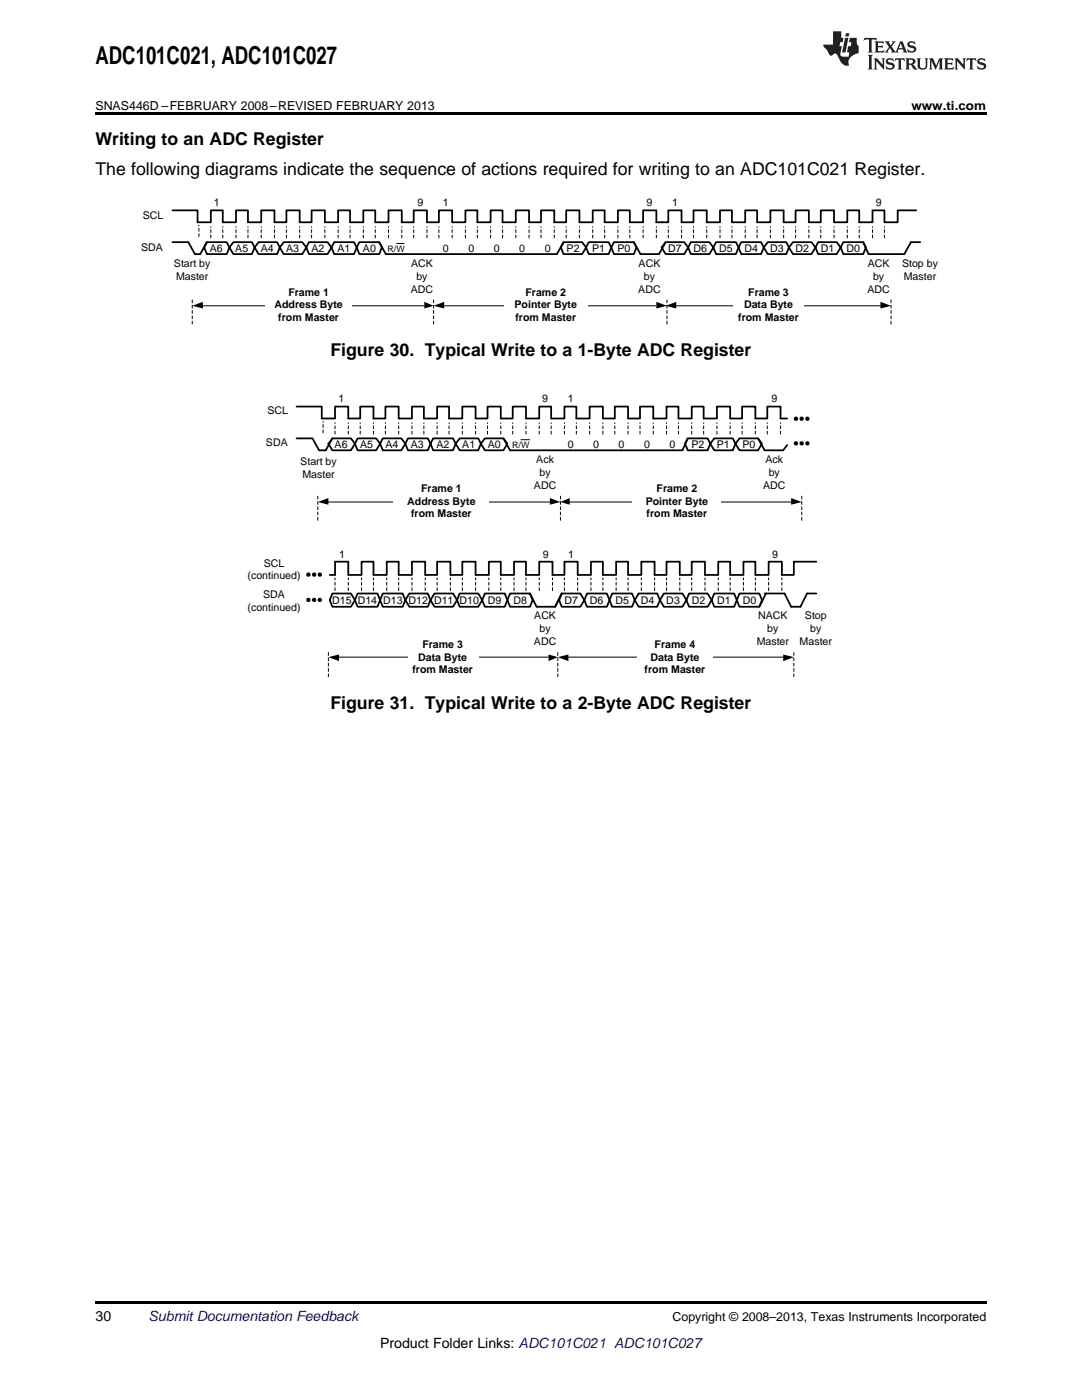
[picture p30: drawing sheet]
<svg xmlns="http://www.w3.org/2000/svg" width="216mm" height="279mm" viewBox="0 0 216 279" stroke-linecap="round" stroke-linejoin="round" font-family="sans-serif">
<defs><g id="words">
<text font-size="4.9" x="19" y="12.8">ADC101C021, ADC101C027</text>
<g font-size="3.5">
<text x="19" y="28.9">Writing to an ADC Register</text>
<text x="19" y="34.9">The following diagrams indicate the sequence of actions required for writing to an ADC101C021 Register.</text>
<text x="65.9" y="71.1">Figure 30. Typical Write to a 1-Byte ADC Register</text>
<text x="65.9" y="141.5">Figure 31. Typical Write to a 2-Byte ADC Register</text>
</g>
<g font-size="2.8">
<text x="19" y="263.6">30</text>
<text x="75.8" y="269">Product Folder Links: ADC101C021 ADC101C027</text>
</g>
<text font-size="2.8" fill="#0000c8" x="29.6" y="263.6">Submit Documentation Feedback</text>
<g font-size="2.5">
<text x="19" y="21.9">SNAS446D –FEBRUARY 2008–REVISED FEBRUARY 2013</text>
<text x="181.9" y="21.9">www.ti.com</text>
<text x="134.2" y="263.6">Copyright © 2008–2013, Texas Instruments Incorporated</text>
</g>
<g font-size="2.1">
<text x="42.7" y="41">1</text>
<text x="83.3" y="41">9</text>
<text x="88.4" y="41">1</text>
<text x="129" y="41">9</text>
<text x="134.1" y="41">1</text>
<text x="174.7" y="41">9</text>
<text x="28.5" y="43.8">SCL</text>
<text x="28.2" y="50.1">SDA</text>
<text x="34.7" y="53.3">Start by</text>
<text x="41.9" y="50.3">A6</text>
<text x="47" y="50.3">A5</text>
<text x="52" y="50.3">A4</text>
<text x="57.1" y="50.3">A3</text>
<text x="62.2" y="50.3">A2</text>
<text x="67.3" y="50.3">A1</text>
<text x="72.4" y="50.3">A0</text>
<text x="82" y="53.3">ACK</text>
<text x="88.4" y="50.3">0</text>
<text x="93.5" y="50.3">0</text>
<text x="98.5" y="50.3">0</text>
<text x="103.6" y="50.3">0</text>
<text x="108.7" y="50.3">0</text>
<text x="113.1" y="50.3">P2</text>
<text x="118.1" y="50.3">P1</text>
<text x="123.2" y="50.3">P0</text>
<text x="127.4" y="53.3">ACK</text>
<text x="133.3" y="50.3">D7</text>
<text x="138.4" y="50.3">D6</text>
<text x="143.5" y="50.3">D5</text>
<text x="148.6" y="50.3">D4</text>
<text x="153.7" y="50.3">D3</text>
<text x="158.7" y="50.3">D2</text>
<text x="163.8" y="50.3">D1</text>
<text x="168.9" y="50.3">D0</text>
<text x="173.1" y="53.3">ACK</text>
<text x="180" y="53.3">Stop by</text>
<text x="35.1" y="55.8">Master</text>
<text x="57.5" y="59">Frame 1</text>
<text x="82" y="58.4">ADC</text>
<text x="83.1" y="55.8">by</text>
<text x="104.8" y="59">Frame 2</text>
<text x="127.4" y="58.4">ADC</text>
<text x="128.5" y="55.8">by</text>
<text x="149.3" y="59">Frame 3</text>
<text x="173.1" y="58.4">ADC</text>
<text x="174.2" y="55.8">by</text>
<text x="180.3" y="55.8">Master</text>
<text x="54.8" y="61.6">Address Byte</text>
<text x="55.5" y="64.1">from Master</text>
<text x="102.7" y="61.6">Pointer Byte</text>
<text x="102.8" y="64.1">from Master</text>
<text x="147.3" y="64.1">from Master</text>
<text x="148.5" y="61.6">Data Byte</text>
<text x="53.4" y="82.6">SCL</text>
<text x="67.6" y="80.2">1</text>
<text x="108.2" y="80.2">9</text>
<text x="113.3" y="80.2">1</text>
<text x="153.9" y="80.2">9</text>
<text x="53.1" y="89">SDA</text>
<text x="66.8" y="89.5">A6</text>
<text x="71.9" y="89.5">A5</text>
<text x="76.9" y="89.5">A4</text>
<text x="82" y="89.5">A3</text>
<text x="87.1" y="89.5">A2</text>
<text x="92.2" y="89.5">A1</text>
<text x="97.3" y="89.5">A0</text>
<text x="113.3" y="89.5">0</text>
<text x="118.4" y="89.5">0</text>
<text x="123.4" y="89.5">0</text>
<text x="128.5" y="89.5">0</text>
<text x="133.6" y="89.5">0</text>
<text x="138" y="89.5">P2</text>
<text x="143" y="89.5">P1</text>
<text x="148.1" y="89.5">P0</text>
<text x="59.9" y="92.8">Start by</text>
<text x="60.3" y="95.4">Master</text>
<text x="107" y="92.5">Ack</text>
<text x="107.7" y="95">by</text>
<text x="152.7" y="92.5">Ack</text>
<text x="153.4" y="95">by</text>
<text x="81.3" y="100.7">Address Byte</text>
<text x="84" y="98.2">Frame 1</text>
<text x="106.5" y="97.5">ADC</text>
<text x="128.8" y="100.7">Pointer Byte</text>
<text x="131" y="98.2">Frame 2</text>
<text x="152.3" y="97.5">ADC</text>
<text x="82" y="103.2">from Master</text>
<text x="129" y="103.2">from Master</text>
<text x="52.6" y="113.1">SCL</text>
<text x="67.6" y="111.3">1</text>
<text x="108.3" y="111.3">9</text>
<text x="113.4" y="111.3">1</text>
<text x="154" y="111.3">9</text>
<text x="49.4" y="115.6">(continued)</text>
<text x="52.5" y="119.4">SDA</text>
<text x="49.4" y="122">(continued)</text>
<text x="66.3" y="120.6">D15 D14 D13 D12 D11 D10</text>
<text x="97.4" y="120.6">D9</text>
<text x="102.4" y="120.6">D8</text>
<text x="106.6" y="123.6">ACK</text>
<text x="112.6" y="120.6">D7</text>
<text x="117.7" y="120.6">D6</text>
<text x="122.8" y="120.6">D5</text>
<text x="127.9" y="120.6">D4</text>
<text x="133" y="120.6">D3</text>
<text x="138" y="120.6">D2</text>
<text x="143.1" y="120.6">D1</text>
<text x="148.2" y="120.6">D0</text>
<text x="151.3" y="123.6">NACK</text>
<text x="160.6" y="123.6">Stop</text>
<text x="83.5" y="131.8">Data Byte</text>
<text x="84.3" y="129.3">Frame 3</text>
<text x="106.5" y="128.6">ADC</text>
<text x="107.7" y="126.1">by</text>
<text x="129.8" y="131.8">Data Byte</text>
<text x="130.6" y="129.3">Frame 4</text>
<text x="151" y="128.6">Master</text>
<text x="153.1" y="126.1">by</text>
<text x="159.6" y="128.6">Master</text>
<text x="161.7" y="126.1">by</text>
<text x="82.3" y="134.4">from Master</text>
<text x="128.6" y="134.4">from Master</text>
</g>
<g font-size="1.8">
<text x="77.3" y="50.2">R/W</text>
<text x="102.2" y="89.4">R/W</text>
</g>
</g></defs>
<path d="M19 259.7h177.8v.5h-177.8z" fill="#000"/>
<path d="M59.2 81.1h5v2.4h2.7v-2.4h2.6v2.4h2.4v-2.4h2.6v2.4h2.4v-2.4h2.7v2.4h2.6v-2.4h2.4v2.4h2.6v-2.4h2.4v2.4h2.7v-2.4h2.6v2.4h2.4v-2.4h2.6v2.4h2.4v-2.4h2.7v2.4h2.6v-2.4h2.4v2.4h2.6v-2.4h2.4v2.4h2.7v-2.4h2.6v2.4h2.4v-2.4h2.6v2.4h2.4v-2.4h2.7v2.4h2.6v-2.4h2.4v2.4h2.6v-2.4h2.4v2.4h2.7v-2.4h2.6v2.4h2.4v-2.4h2.6v2.4h2.4v-2.4h2.7v2.4M59.2 87.5h3.2l1.3 2.4M100.5 87.5l1.3 2.4M137.2 87.5l-1 2.4M147.5 87.5h3.8l.7 1-.7 1.4h-3.8l-.7-1.4zM151.3 87.5l1.3 2.4h3.7l.8-1.1" fill="none" stroke="#000" stroke-width=".35"/>
<g fill="none" stroke="#000" stroke-width=".2" stroke-dasharray=".7 .4" stroke-linecap="butt">
<path d="M64.5 86.4v-2.4M66.9 86.7v-2.4M69.5 86.7v-2.4M71.9 86.7v-2.4M74.5 86.7v-2.4M76.9 86.7v-2.4M79.6 86.7v-2.4M82.2 86.7v-2.4M84.6 86.7v-2.4M87.2 86.7v-2.4M89.6 86.7v-2.4M92.3 86.7v-2.4"/>
<path d="M94.9 86.7v-2.4M97.3 86.7v-2.4M99.9 86.7v-2.4M102.3 86.7v-2.4M105 86.7v-2.4M107.6 86.7v-2.4M110 86.7v-2.4M112.6 86.7v-2.4M115 86.7v-2.4M117.7 86.7v-2.4M120.3 86.7v-2.4M122.7 86.7v-2.4"/>
<path d="M125.3 86.7v-2.4M127.7 86.7v-2.4M130.4 86.7v-2.4M133 86.7v-2.4M135.4 86.7v-2.4M138 86.7v-2.4M140.4 86.7v-2.4M143.1 86.7v-2.4M145.7 86.7v-2.4M148.1 86.7v-2.4M150.7 86.7v-2.4M153.1 86.7v-2.4"/>
<path d="M155.8 86.7v-2.4M63.4 103.9v-5"/>
</g>
<path d="M103.9 87.8h1.8M65.3 100.2h44.4" fill="none" stroke="#000" stroke-width=".2"/>
<path d="M109.7 99.4l2.1 .8-2.1 .5zM63.4 100.2l2.1-.8v1.3z" fill="#000"/>
<path d="M78.5 96.2h19v7.7h-19z" fill-rule="evenodd" fill="#fff"/>
<path d="M111.8 103.9v-5" fill="none" stroke="#000" stroke-width=".2" stroke-dasharray=".7 .4" stroke-linecap="butt"/>
<path d="M113.7 100.2h44.4" fill="none" stroke="#000" stroke-width=".2"/>
<path d="M157.9 99.4l2.1 .8-2.1 .5zM111.8 100.2l1.9-.8v1.3z" fill="#000"/>
<path d="M126.1 96.2h17.7v7.7h-17.7z" fill-rule="evenodd" fill="#fff"/>
<g fill="none" stroke="#000" stroke-width=".2" stroke-dasharray=".7 .4" stroke-linecap="butt">
<path d="M66.9 117.9v-2.6M69.5 117.9v-2.6M72.1 117.9v-2.6M74.5 117.9v-2.6M77.2 117.9v-2.6M79.6 117.9v-2.6M82.2 117.9v-2.6M84.8 117.9v-2.6M87.2 117.9v-2.6M89.9 117.9v-2.6M92.3 117.9v-2.6M94.9 117.9v-2.6"/>
<path d="M97.5 117.9v-2.6M99.9 117.9v-2.6M102.6 117.9v-2.6M105 117.9v-2.6M107.6 117.9v-2.6M110.2 117.9v-2.6M112.6 117.9v-2.6M115.3 117.9v-2.6M117.9 117.9v-2.6M120.3 117.9v-2.6M122.9 117.9v-2.6M125.3 117.9v-2.6"/>
<path d="M128 117.9v-2.6M130.6 117.9v-2.6M133 117.9v-2.6M135.6 117.9v-2.6M138 117.9v-2.6M140.7 117.9v-2.6M143.3 117.9v-2.6M145.7 117.9v-2.6M148.3 117.9v-2.6M150.7 117.9v-2.6M153.4 117.9v-2.6M156 117.9v-2.6"/>
<path d="M160 103.9v-5M65.5 135.1v-5"/>
</g>
<g fill="#000">
<path d="M65.5 131.1l2.1-.5v1.3zM109.4 130.6l1.9 .5-1.9 .8z"/>
<circle cx="158.8" cy="88.5" r=".25"/>
<circle cx="158.8" cy="83.6" r=".25"/>
<circle cx="160" cy="83.6" r=".25"/>
<circle cx="160" cy="88.5" r=".25"/>
<circle cx="161.1" cy="83.6" r=".25"/>
<circle cx="161.1" cy="88.5" r=".25"/>
</g>
<g fill="none" stroke="#000" stroke-width=".35">
<path d="M101.8 89.9h34.4M137.2 87.5h4l.5 1-.5 1.4h-4l-.5-1.4zM142.5 87.5h3.7l.6 1-.6 1.4h-3.7l-.8-1.4zM155.8 83.5h1.3M105.7 118.4l1.4 2.7h3.7l1.3-2.7M112.1 118.4h3.7l.8 1.4-.8 1.3h-3.7l-.5-1.3zM117.1 118.4h4l.5 1.4-.5 1.3h-4l-.5-1.3zM122.1 118.4h4l.5 1.4-.5 1.3h-4l-.5-1.3zM127.4 118.4h3.7l.6 1.4-.6 1.3h-3.7l-.8-1.3zM132.5 118.4h3.7l.8 1.4-.8 1.3h-3.7l-.8-1.3zM137.5 118.4h3.7l.8 1.4-.8 1.3h-3.7l-.5-1.3zM142.5 118.4h4l.5 1.4-.5 1.3h-4l-.5-1.3z"/>
<path d="M147.5 118.4h4l.5 1.4-.5 1.3h-4l-.5-1.3zM162.9 112.1h-4.5v2.6h-2.4v-2.6h-2.6v2.6h-2.7v-2.6h-2.4v2.6h-2.6v-2.6h-2.4v2.6h-2.6v-2.6h-2.7v2.6h-2.4v-2.6h-2.6v2.6h-2.4v-2.6h-2.6v2.6h-2.7v-2.6h-2.4v2.6h-2.6v-2.6h-2.4v2.6h-2.6v-2.6h-2.7v2.6h-2.4v-2.6h-2.6v2.6h-2.6v-2.6h-2.4v2.6h-2.7v-2.6h-2.4v2.6h-2.6v-2.6h-2.6v2.6h-2.4v-2.6h-2.7v2.6h-2.4v-2.6h-2.6v2.6h-2.6v-2.6h-2.4v2.6h-2.7v-2.6h-2.4v2.6h-2.6"/>
<circle cx="158.8" cy="88.5" r=".25"/>
<circle cx="158.8" cy="83.6" r=".25"/>
<circle cx="160" cy="83.6" r=".25"/>
<circle cx="160" cy="88.5" r=".25"/>
<circle cx="161.1" cy="83.6" r=".25"/>
<circle cx="161.1" cy="88.5" r=".25"/>
</g>
<path d="M67.4 131.1h42" fill="none" stroke="#000" stroke-width=".2"/>
<path d="M81.4 127.4h14v7.7h-14z" fill-rule="evenodd" fill="#fff"/>
<path d="M111.3 135.1v-5" fill="none" stroke="#000" stroke-width=".2" stroke-dasharray=".7 .4" stroke-linecap="butt"/>
<path d="M113.2 131.1h43.3" fill="none" stroke="#000" stroke-width=".2"/>
<path d="M111.3 131.1l2.1-.5v1.3zM156.3 130.6l2.1 .5-2.1 .8z" fill="#000"/>
<path d="M127.2 127.4h15.1v7.7h-15.1z" fill-rule="evenodd" fill="#fff"/>
<g fill="none" stroke="#000" stroke-width=".2" stroke-dasharray=".7 .4" stroke-linecap="butt">
<path d="M39.7 47.3v-2.4M42.1 47.5v-2.3M44.5 47.5v-2.3M47.1 47.5v-2.3M49.5 47.5v-2.3M52.1 47.5v-2.3M54.8 47.5v-2.3M57.2 47.5v-2.3M59.8 47.5v-2.3M62.2 47.5v-2.3M64.8 47.5v-2.3M67.5 47.5v-2.3"/>
<path d="M69.9 47.5v-2.3M72.5 47.5v-2.3M74.9 47.5v-2.3M77.5 47.5v-2.3M80.2 47.5v-2.3M82.6 47.5v-2.3M85.2 47.5v-2.3M87.6 47.5v-2.3M90.2 47.5v-2.3M92.9 47.5v-2.3M95.3 47.5v-2.3M97.9 47.5v-2.3"/>
<path d="M100.3 47.5v-2.3M102.9 47.5v-2.3M105.6 47.5v-2.3M108 47.5v-2.3M110.6 47.5v-2.3M113 47.5v-2.3M115.6 47.5v-2.3M118.3 47.5v-2.3M120.7 47.5v-2.3M123.3 47.5v-2.3M125.7 47.5v-2.3M128.3 47.5v-2.3"/>
<path d="M131 47.5v-2.3M38.4 64.7v-5M158.4 135.1v-5.3"/>
</g>
<g fill="none" stroke="#000" stroke-width=".35">
<path d="M34.4 42h5v2.4h2.7v-2.4h2.4v2.4h2.6v-2.4h2.4v2.4h2.6v-2.4h2.7v2.4h2.4v-2.4h2.6v2.4h2.4v-2.4h2.6v2.4h2.7v-2.4h2.4v2.4h2.6v-2.4h2.4v2.4h2.6v-2.4h2.7v2.4h2.4v-2.4h2.6v2.4h2.4v-2.4h2.6v2.4h2.7v-2.4h2.4v2.4h2.6v-2.4h2.4v2.4h2.6v-2.4h2.7v2.4h2.4v-2.4h2.6v2.4h2.4v-2.4h2.6v2.4h2.7v-2.4h2.4v2.4h2.6v-2.4h2.4v2.4h2.6v-2.4h2.7v2.4M75.7 48.3l1.3 2.4M126.5 48.3l1.3 2.4h3.7l1.3-2.4M66.3 87.5h3.7l.8 1-.8 1.4h-3.7l-.8-1.4zM66.3 87.5l-1.3 2.4h-1.3M71.3 87.5h3.8l.7 1-.7 1.4h-3.8l-.5-1.4zM76.4 87.5h3.7l.8 1-.8 1.4h-3.7l-.6-1.4zM81.4 87.5h4l.5 1-.5 1.4h-4l-.5-1.4zM86.4 87.5h4l.5 1-.5 1.4h-4l-.5-1.4zM91.7 87.5h3.7l.6 1-.6 1.4h-3.7l-.8-1.4zM96.7 87.5h3.8l.7 1-.7 1.4h-3.8l-.7-1.4zM65.8 114.7h1.1v-2.6h2.6v2.6"/>
<path d="M66.3 118.4h3.7l.8 1.4-.8 1.3h-3.7l-.5-1.3zM71.3 118.4h4l.5 1.4-.5 1.3h-4l-.5-1.3zM76.4 118.4h3.9l.6 1.4-.6 1.3h-3.9l-.6-1.3zM81.7 118.4h3.7l.5 1.4-.5 1.3h-3.7l-.8-1.3zM86.7 118.4h3.7l.8 1.4-.8 1.3h-3.7l-.8-1.3zM91.7 118.4h3.7l.8 1.4-.8 1.3h-3.7l-.5-1.3zM96.7 118.4h4l.5 1.4-.5 1.3h-4l-.5-1.3zM101.8 118.4h3.9l.6 1.4-.6 1.3h-3.9l-.6-1.3zM152.6 118.4h3.9l1.4 2.7h1.8l1.3-2.7h1.9M152.8 118.4l-1.3 2.7"/>
<circle cx="61.5" cy="114.7" r=".25"/>
<circle cx="61.5" cy="119.7" r=".25"/>
<circle cx="62.7" cy="114.7" r=".25"/>
<circle cx="62.7" cy="119.7" r=".25"/>
<circle cx="63.8" cy="114.7" r=".25"/>
<circle cx="63.8" cy="119.7" r=".25"/>
</g>
<g fill="#000">
<path d="M38.4 61l2.1-.8v1.4zM84.7 60.2l1.8 .8-1.8 .6z"/>
<circle cx="61.5" cy="114.7" r=".25"/>
<circle cx="61.5" cy="119.7" r=".25"/>
<circle cx="62.7" cy="114.7" r=".25"/>
<circle cx="62.7" cy="119.7" r=".25"/>
<circle cx="63.8" cy="114.7" r=".25"/>
<circle cx="63.8" cy="119.7" r=".25"/>
</g>
<path d="M79.1 48.6h1.6M40.2 61h44.5" fill="none" stroke="#000" stroke-width=".2"/>
<path d="M52.9 57.1h17.2v7.6h-17.2z" fill-rule="evenodd" fill="#fff"/>
<g fill="none" stroke="#000" stroke-width=".2" stroke-dasharray=".7 .4" stroke-linecap="butt">
<path d="M133.4 47.5v-2.3M136 47.5v-2.3M138.4 47.5v-2.3M141 47.5v-2.3M143.7 47.5v-2.3M146.1 47.5v-2.3M148.7 47.5v-2.3M151.1 47.5v-2.3M153.7 47.5v-2.3M156.4 47.5v-2.3M158.8 47.5v-2.3M161.4 47.5v-2.3"/>
<path d="M163.8 47.5v-2.3M166.4 47.5v-2.3M169.1 47.5v-2.3M171.5 47.5v-2.3M174.1 47.5v-2.3M176.5 47.5v-2.3M86.5 64.7v-5M133.1 64.7v-5M177.8 64.7v-5"/>
</g>
<path d="M88.6 61h42.4M134.7 61h41.2" fill="none" stroke="#000" stroke-width=".2"/>
<path d="M86.5 61l2.1-.8v1.4zM131 60.2l2.1 .8-2.1 .6zM132.8 61l2.1-.8v1.4zM175.7 60.2l2.1 .8-2.1 .6z" fill="#000"/>
<path d="M77 50.7h34.1M131 44.4h1.3M132.8 48.3h3.7l.8 1.1-.8 1.3h-3.7l-.8-1.3zM137.8 48.3h3.8l.7 1.1-.7 1.3h-3.8l-.5-1.3zM142.9 48.3h3.9l.6 1.1-.6 1.3h-3.9l-.6-1.3zM147.9 48.3h4l.5 1.1-.5 1.3h-4l-.5-1.3zM153.2 48.3h3.7l.5 1.1-.5 1.3h-3.7l-.8-1.3zM158.2 48.3h3.7l.8 1.1-.8 1.3h-3.7l-.8-1.3zM163.2 48.3h3.8l.7 1.1-.7 1.3h-3.8l-.5-1.3zM168.3 48.3h3.9l.6 1.1-.6 1.3h-3.9l-.6-1.3zM182.8 42h-3.7v2.4h-2.6v-2.4h-2.4v2.4h-2.6v-2.4h-2.4v2.4h-2.7v-2.4h-2.6v2.4h-2.4v-2.4h-2.6v2.4h-2.4v-2.4h-2.7v2.4h-2.6v-2.4h-2.4v2.4h-2.6v-2.4h-2.4v2.4h-2.7v-2.4h-2.6v2.4h-2.4v-2.4h-2.6v2.4h-1.4" fill="none" stroke="#000" stroke-width=".35"/>
<path d="M146.3 57.1h14v7.6h-14z" fill-rule="evenodd" fill="#fff"/>
<path d="M34.4 48.3h3.2l1.3 2.4M172.2 48.3l1.1 2.4h7.1l1.4-2.4h1.8" fill="none" stroke="#000" stroke-width=".35"/>
<path d="M100.5 57.1h16.7v7.6h-16.7z" fill-rule="evenodd" fill="#fff"/>
<path d="M41.3 48.3h3.9l.6 1.1-.6 1.3h-3.9l-.6-1.3zM41.3 48.3l-1.3 2.4h-1.1M46.6 48.3h3.7l.5 1.1-.5 1.3h-3.7l-.8-1.3zM51.6 48.3h3.7l.5 1.1-.5 1.3h-3.7l-.8-1.3zM56.6 48.3h3.7l.8 1.1-.8 1.3h-3.7l-.8-1.3zM61.6 48.3h3.8l.7 1.1-.7 1.3h-3.8l-.5-1.3zM66.7 48.3h3.9l.6 1.1-.6 1.3h-3.9l-.6-1.3zM71.7 48.3h4l.5 1.1-.5 1.3h-4l-.5-1.3zM112.4 48.3h3.8l.7 1.1-.7 1.3h-3.8l-.5-1.3zM112.4 48.3l-1.3 2.4M117.5 48.3h3.9l.6 1.1-.6 1.3h-3.9l-.6-1.3zM122.5 48.3h4l.5 1.1-.5 1.3h-4l-.5-1.3z" fill="none" stroke="#000" stroke-width=".35"/>
<path d="M19 22.5h177.8v.5h-177.8z" fill="#000"/>
<g fill="#231f20">
<path d="M172.5 7.6l-.1 .5 .4-.2h.6v.1v2.1l-.2 .4h.9l-.2-.4v-2.1l.1-.1h.5l.5 .2-.2-.5zM174.5 8.3l.2 .3v1.5l-.2 .4h1.8l.2-.6a1.04 1.04 0 0 1-1.3 .2v-.7h.6l.3 .2v-.6l-.3 .2h-.6v-.6l.8-.1 .4 .3-.2-.5zM176.5 8.3l.9 1.1-.9 1.1h.8l-.2-.2 .4-.7 .5 .7-.2 .2h1.5l-.2-.2 .2-.4h.9l.1 .4-.2 .2h1l-.3-.3-.7-1.9h-.5l-.9 2-.8-1 .9-1h-.8l.1 .3-.4 .5-.3-.6 .1-.2zM179.7 8.6l.4 1h-.7zM181.3 8.4a.63 .63 0 0 0-.2 .7 .63 .63 0 0 0 .6 .4l.6 .2 .1 .2a.75 .75 0 0 1-.7 .4 .75 .75 0 0 1-.6-.5l.1 .7 .1-.1a1.11 1.11 0 0 0 1.5-.6 1.13 1.13 0 0 0-1.2-.8l-.1-.4a1.04 1.04 0 0 1 1.2 .2l-.2-.5-.2 .1-.4-.2zM173.2 10.9l.2 .4v2.2l-.2 .4h1l-.3-.4v-2.2l.3-.4zM174.3 11.6l.3 .4v1.5l-.3 .4h.8l-.2-.4v-1.3l1.5 1.7v-1.9l.2-.4h-.7l.2 .4v.9l-1.1-1.3zM177 11.8a.62 .62 0 0 0-.2 .7 .62 .62 0 0 0 .6 .4l.6 .1 .1 .3a.76 .76 0 0 1-.7 .3 .76 .76 0 0 1-.7-.4l.2 .7 .1-.1a1.11 1.11 0 0 0 1.5-.6 1.13 1.13 0 0 0-1.2-.8l-.1-.4a1.04 1.04 0 0 1 1.2 .2l-.2-.6-.2 .1-.5-.1zM178.7 11.6l-.2 .6a.61 .61 0 0 1 .8-.3v1.6l-.2 .4h.9l-.2-.4v-1.6a.63 .63 0 0 1 .7 .3l-.1-.6zM180.6 11.6l.3 .4v1.5l-.3 .4h1l-.2-.2-.1-.8 .6 .2a.76 .76 0 0 0 1.2 .7l-1-1a.58 .58 0 0 0 .6-.5 .58 .58 0 0 0-.5-.6zM181.4 11.9h.1a.45 .45 0 0 1 .5 .1 .45 .45 0 0 1 .1 .5l-.8 .2zM182.9 11.6l.2 .2a2.17 2.17 0 0 0 .3 1.9 .99 .99 0 0 0 1.6-.6v-1.1l.2-.4h-.7l.2 .2a1.92 1.92 0 0 1-.2 1.8 .6 .6 0 0 1-.9-.5v-1.1l.2-.4zM185.4 11.6l.2 .4v1.5l-.2 .4h.7l-.2-.4v-1.4l.8 1.8 .8-1.8v1.4l-.2 .4h.9l-.2-.4v-1.5l.2-.4h-.8l-.6 1.5-.6-1.5zM188.4 11.6l.2 .4v1.5l-.2 .4h1.8l.1-.6a1.04 1.04 0 0 1-1.2 .1v-.6h.5l.4 .2v-.6l-.4 .2h-.5v-.7h.8l.3 .3-.1-.6zM190.5 11.6l.2 .4v1.5l-.2 .4h.7l-.2-.4v-1.3l1.5 1.7v-1.9l.2-.4h-.7l.2 .4v.9l-1.1-1.3zM192.9 11.6l-.1 .6a.61 .61 0 0 1 .7-.3l.1 1.6-.3 .4h1l-.3-.4 .1-1.6a.63 .63 0 0 1 .7 .3l-.1-.6zM195.2 11.8a.62 .62 0 0 0-.2 .7 .62 .62 0 0 0 .6 .4l.6 .1 .1 .3a.76 .76 0 0 1-.7 .3 .76 .76 0 0 1-.6-.4l.1 .7 .1-.1a1.11 1.11 0 0 0 1.6-.6 1.13 1.13 0 0 0-1.3-.8l-.1-.4a1.04 1.04 0 0 1 1.2 .2l-.1-.6-.2 .1-.5-.1z"/>
<path d="M166.2 6.3v2.6h-1.9v.4l.8 .9a.91 .91 0 0 0 1 .8 .56 .56 0 0 1 .5-.3 .56 .56 0 0 1 .5 .3l.4 .8a1.53 1.53 0 0 0 1.9 1.2 1.54 1.54 0 0 1 1-2.1l.9-.3v-1.4a1.52 1.52 0 0 1-.4-1.6h-1.3l-.2 .8h.5l-.2 .8h-.5l-.1 1v.2l.4 .1-.2 .8a1.93 1.93 0 0 1-1.6-.3l.3-1.8h-.5l.2-.8h.4l.2-.8h-.4v-1.3zM168.6 7.6l-.6 2.9h.7l.6-2.9zM168.8 6.6l-.1 .7h.6l.2-.7z"/>
</g>
<use href="#words"/>
</svg>
